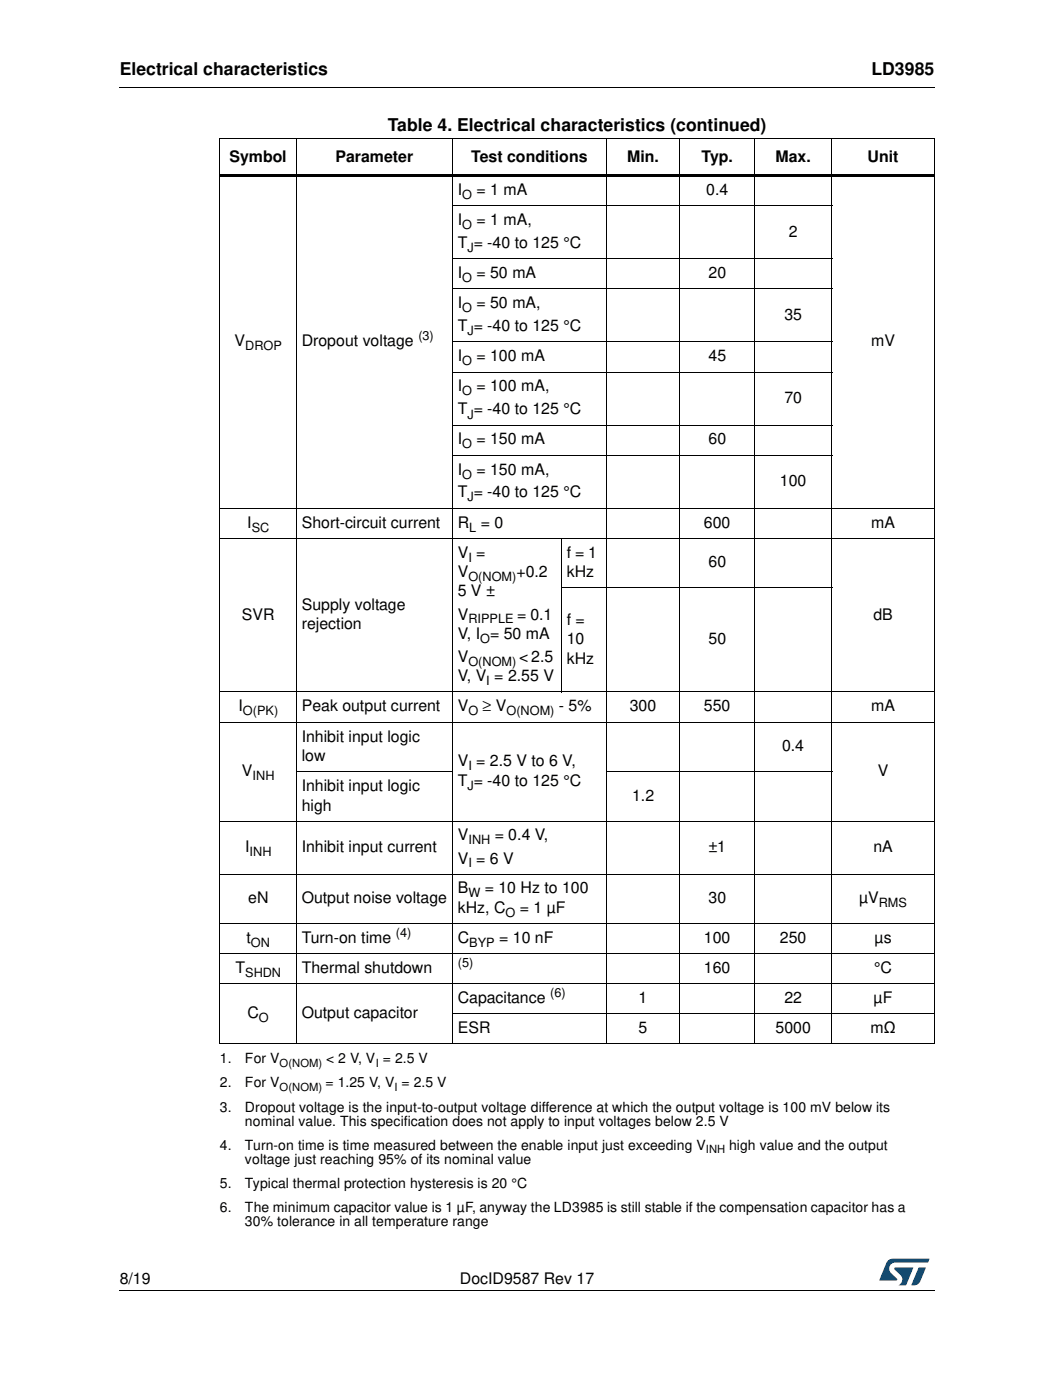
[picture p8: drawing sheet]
<svg xmlns="http://www.w3.org/2000/svg" width="210mm" height="279mm" viewBox="0 0 210 279" stroke-linecap="round" stroke-linejoin="round" font-family="sans-serif">
<defs><g id="words">
<g font-size="3.5">
<text x="23.9" y="15">Electrical characteristics</text>
<text x="173.8" y="15">LD3985</text>
<text x="77.4" y="26.2">Table 4. Electrical characteristics (continued)</text>
</g>
<g font-size="3.2">
<text x="45.8" y="32.3">Symbol</text>
<text x="66.9" y="32.3">Parameter</text>
<text x="94" y="32.3">Test conditions</text>
<text x="125.1" y="32.3">Min.</text>
<text x="139.9" y="32.3">Typ.</text>
<text x="154.7" y="32.3">Max.</text>
<text x="173.1" y="32.3">Unit</text>
<text x="91.3" y="38.9">I</text>
<text x="95.1" y="38.9">= 1 mA</text>
<text x="140.9" y="38.9">0.4</text>
<text x="91.3" y="45">I</text>
<text x="95.1" y="45">= 1 mA,</text>
<text x="157.4" y="47.2">2</text>
<text x="91.3" y="49.5">T = -40 to 125 °C</text>
<text x="91.3" y="55.5">I</text>
<text x="95.1" y="55.5">= 50 mA</text>
<text x="141.3" y="55.5">20</text>
<text x="91.3" y="61.6">I</text>
<text x="95.1" y="61.6">= 50 mA,</text>
<text x="156.5" y="63.8">35</text>
<text x="46.8" y="69.1">V</text>
<text x="60.2" y="69.1">Dropout voltage</text>
<text x="91.3" y="66.1">T = -40 to 125 °C</text>
<text x="173.8" y="69.1">mV</text>
<text x="91.3" y="72.1">I</text>
<text x="95.1" y="72.1">= 100 mA</text>
<text x="141.3" y="72.1">45</text>
<text x="91.3" y="78.1">I</text>
<text x="91.3" y="82.7">T = -40 to 125 °C</text>
<text x="95.1" y="78.1">= 100 mA,</text>
<text x="156.5" y="80.4">70</text>
<text x="91.3" y="88.7">I</text>
<text x="95.1" y="88.7">= 150 mA</text>
<text x="141.3" y="88.7">60</text>
<text x="91.3" y="94.7">I</text>
<text x="95.1" y="94.7">= 150 mA,</text>
<text x="91.3" y="99.3">T = -40 to 125 °C</text>
<text x="155.6" y="97">100</text>
<text x="49.3" y="105.3">I</text>
<text x="60.2" y="105.3">Short-circuit current</text>
<text x="91.3" y="105.3">R</text>
<text x="95.9" y="105.3">= 0</text>
<text x="140.4" y="105.3">600</text>
<text x="173.8" y="105.3">mA</text>
<text x="91.3" y="111.3">V =</text>
<text x="113" y="111.3">f = 1</text>
<text x="141.3" y="113.2">60</text>
<text x="91.3" y="119">5 V ±</text>
<text x="91.3" y="115.2">V</text>
<text x="103" y="115.2">+0.2</text>
<text x="113" y="115.2">kHz</text>
<text x="48.3" y="123.7">SVR</text>
<text x="60.2" y="121.7">Supply voltage</text>
<text x="60.2" y="125.6">rejection</text>
<text x="91.3" y="123.7">V</text>
<text x="103.2" y="123.7">= 0.1</text>
<text x="113" y="124.7">f =</text>
<text x="174.2" y="123.7">dB</text>
<text x="91.3" y="127.5">V, I = 50 mA</text>
<text x="113" y="128.6">10</text>
<text x="141.3" y="128.6">50</text>
<text x="91.3" y="136">V, V = 2.55 V</text>
<text x="91.3" y="132.1">V</text>
<text x="103.6" y="132.1">&lt; 2.5</text>
<text x="113" y="132.5">kHz</text>
<text x="47.6" y="142">I</text>
<text x="60.2" y="142">Peak output current</text>
<text x="91.3" y="142">V</text>
<text x="96.3" y="142">≥ V</text>
<text x="111.5" y="142">- 5%</text>
<text x="125.7" y="142">300</text>
<text x="140.4" y="142">550</text>
<text x="173.8" y="142">mA</text>
<text x="60.2" y="148">Inhibit input logic</text>
<text x="156" y="149.9">0.4</text>
<text x="48.3" y="154.9">V</text>
<text x="60.2" y="151.8">low</text>
<text x="91.3" y="152.9">V = 2.5 V to 6 V,</text>
<text x="175.1" y="154.9">V</text>
<text x="60.2" y="157.9">Inhibit input logic</text>
<text x="60.2" y="161.8">high</text>
<text x="91.3" y="156.8">T = -40 to 125 °C</text>
<text x="126.1" y="159.8">1.2</text>
<text x="91.3" y="167.7">V</text>
<text x="98.7" y="167.7">= 0.4 V,</text>
<text x="48.9" y="170">I</text>
<text x="60.2" y="170">Inhibit input current</text>
<text x="91.3" y="172.3">V = 6 V</text>
<text x="141.3" y="170">±1</text>
<text x="174.2" y="170">nA</text>
<text x="91.3" y="178.3">B</text>
<text x="96.7" y="178.3">= 10 Hz to 100</text>
<text x="49.5" y="180.3">eN</text>
<text x="60.2" y="180.3">Output noise voltage</text>
<text x="91.3" y="182.2">kHz, C</text>
<text x="103.7" y="182.2">= 1 µF</text>
<text x="141.3" y="180.3">30</text>
<text x="171.4" y="180.3">µV</text>
<text x="49.2" y="188.2">t</text>
<text x="60.2" y="188.2">Turn-on time</text>
<text x="91.3" y="188.2">C</text>
<text x="99.6" y="188.2">= 10 nF</text>
<text x="140.4" y="188.2">100</text>
<text x="155.6" y="188.2">250</text>
<text x="174.5" y="188.2">µs</text>
<text x="47" y="194.2">T</text>
<text x="60.2" y="194.2">Thermal shutdown</text>
<text x="140.4" y="194.2">160</text>
<text x="174.4" y="194.2">°C</text>
<text x="49.4" y="203.2">C</text>
<text x="60.2" y="203.2">Output capacitor</text>
<text x="91.3" y="200.2">Capacitance</text>
<text x="127.4" y="200.2">1</text>
<text x="156.5" y="200.2">22</text>
<text x="174.3" y="200.2">µF</text>
<text x="91.3" y="206.2">ESR</text>
<text x="127.4" y="206.2">5</text>
<text x="154.7" y="206.2">5000</text>
<text x="173.7" y="206.2">mΩ</text>
<text x="23.9" y="256.3">8/19</text>
<text x="91.8" y="256.3">DocID9587 Rev 17</text>
</g>
<g font-size="2.8">
<text x="43.9" y="212.2">1.</text>
<text x="48.9" y="212.2">For V</text>
<text x="65" y="212.2">&lt; 2 V, V = 2.5 V</text>
<text x="43.9" y="221.8">3.</text>
<text x="43.9" y="217">2.</text>
<text x="48.9" y="221.8">Dropout voltage is the input-to-output voltage difference at which the output voltage is 100 mV below its</text>
<text x="48.9" y="217">For V</text>
<text x="64.9" y="217">= 1.25 V, V = 2.5 V</text>
<text x="48.9" y="224.7">nominal value. This specification does not apply to input voltages below 2.5 V</text>
<text x="43.9" y="229.5">4.</text>
<text x="48.9" y="229.5">Turn-on time is time measured between the enable input just exceeding V</text>
<text x="48.9" y="232.3">voltage just reaching 95% of its nominal value</text>
<text x="145.4" y="229.5">high value and the output</text>
<text x="43.9" y="237.1">5.</text>
<text x="48.9" y="237.1">Typical thermal protection hysteresis is 20 °C</text>
<text x="43.9" y="241.9">6.</text>
<text x="48.9" y="241.9">The minimum capacitor value is 1 µF, anyway the LD3985 is still stable if the compensation capacitor has a</text>
<text x="48.9" y="244.8">30% tolerance in all temperature range</text>
</g>
<g font-size="2.5">
<text x="92.2" y="39.8">O</text>
<text x="92.2" y="45.8">O</text>
<text x="93.3" y="50.3">J</text>
<text x="92.2" y="56.3">O</text>
<text x="92.2" y="62.4">O</text>
<text x="48.9" y="69.9">DROP</text>
<text x="83.5" y="67.9">(3)</text>
<text x="93.3" y="66.9">J</text>
<text x="92.2" y="72.9">O</text>
<text x="92.2" y="78.9">O</text>
<text x="93.3" y="83.5">J</text>
<text x="92.2" y="89.5">O</text>
<text x="92.2" y="95.5">O</text>
<text x="93.3" y="100.1">J</text>
<text x="50.2" y="106.1">SC</text>
<text x="93.6" y="106.1">L</text>
<text x="93.4" y="112.1">I</text>
<text x="93.4" y="116">O(NOM)</text>
<text x="93.4" y="124.4">RIPPLE</text>
<text x="95.8" y="128.3">O</text>
<text x="93.4" y="132.9">O(NOM)</text>
<text x="97" y="136.8">I</text>
<text x="48.4" y="142.8">O(PK)</text>
<text x="93.4" y="142.8">O</text>
<text x="101" y="142.8">O(NOM)</text>
<text x="50.4" y="155.7">INH</text>
<text x="93.4" y="153.7">I</text>
<text x="93.3" y="157.6">J</text>
<text x="49.8" y="170.8">INH</text>
<text x="93.4" y="168.5">INH</text>
<text x="93.4" y="173.1">I</text>
<text x="93.4" y="179.1">W</text>
<text x="100.8" y="183">O</text>
<text x="175.3" y="181.1">RMS</text>
<text x="50.1" y="189">ON</text>
<text x="79" y="186.9">(4)</text>
<text x="93.6" y="189">BYP</text>
<text x="48.9" y="195">SHDN</text>
<text x="91.3" y="192.9">(5)</text>
<text x="109.7" y="198.9">(6)</text>
<text x="51.7" y="204">O</text>
</g>
<g font-size="2.2">
<text x="55.8" y="212.9">O(NOM)</text>
<text x="74.9" y="212.9">I</text>
<text x="55.8" y="217.7">O(NOM)</text>
<text x="78.7" y="217.7">I</text>
<text x="140.8" y="230.2">INH</text>
</g>
</g></defs>
<path d="M23.8 17.4l.1 .2zM186.4 17.4l.1 .2zM23.8 257.4l.1 .2zM186.4 257.4l.1 .2z" fill="#000"/>
<path d="M23.9 17.5h162.5M23.9 257.5h162.5" fill="none" stroke="#000" stroke-width=".2"/>
<path d="M175.4 251.2h10v5.3h-10z" fill="#fff"/>
<g fill="#005189">
<path d="M177 251.7l.3-.3 .8-.2 7.3 .1-.3 .7h-6.4a1.31 1.31 0 0 0-1.3 1.1 1.31 1.31 0 0 0 .8 1.4l.7 .7v.3h-3.5z"/>
<path d="M183.3 253h1.4l-.7 1.6a2.16 2.16 0 0 1-1.3 1.9h-.8l-.1-.1z"/>
<path d="M178.4 253h3.8l-1.4 3.4-.2 .1h-1.3a1.43 1.43 0 0 0 .5-1.8l-1.3-1.3z"/>
</g>
<g fill="none" stroke="#000" stroke-width=".2">
<path d="M43.8 27.7h142.7M43.9 27.8v180.4M59.2 27.6v180.8M90.3 27.6v180.8M121 27.6v180.8M135.6 27.6v180.8M150.6 27.6v180.8M165.9 27.6v180.8M186.4 27.8v180.4M90.2 41.1h75.8M90.2 51.6h75.8M90.2 57.7h75.8"/>
<path d="M90.2 68.2h75.8M90.2 74.3h75.8M90.2 84.8h75.8M90.2 90.8h75.8M43.8 101.4h142.7M43.8 107.4h142.7M111.9 117.3h54.1M112 107.3v30.9M43.8 138.1h142.7M43.8 144.1h142.7M59.1 154h31.3M120.9 154h45.1"/>
<path d="M43.8 163.9h142.7M43.8 174.5h142.7M43.8 184.3h142.7M43.8 190.3h142.7M43.8 196.3h142.7M43.8 208.3h142.7M90.2 202.3h96.3"/>
</g>
<path d="M43.8 34.8h142.7v.6h-142.7z" fill="#000"/>
<use href="#words"/>
</svg>
